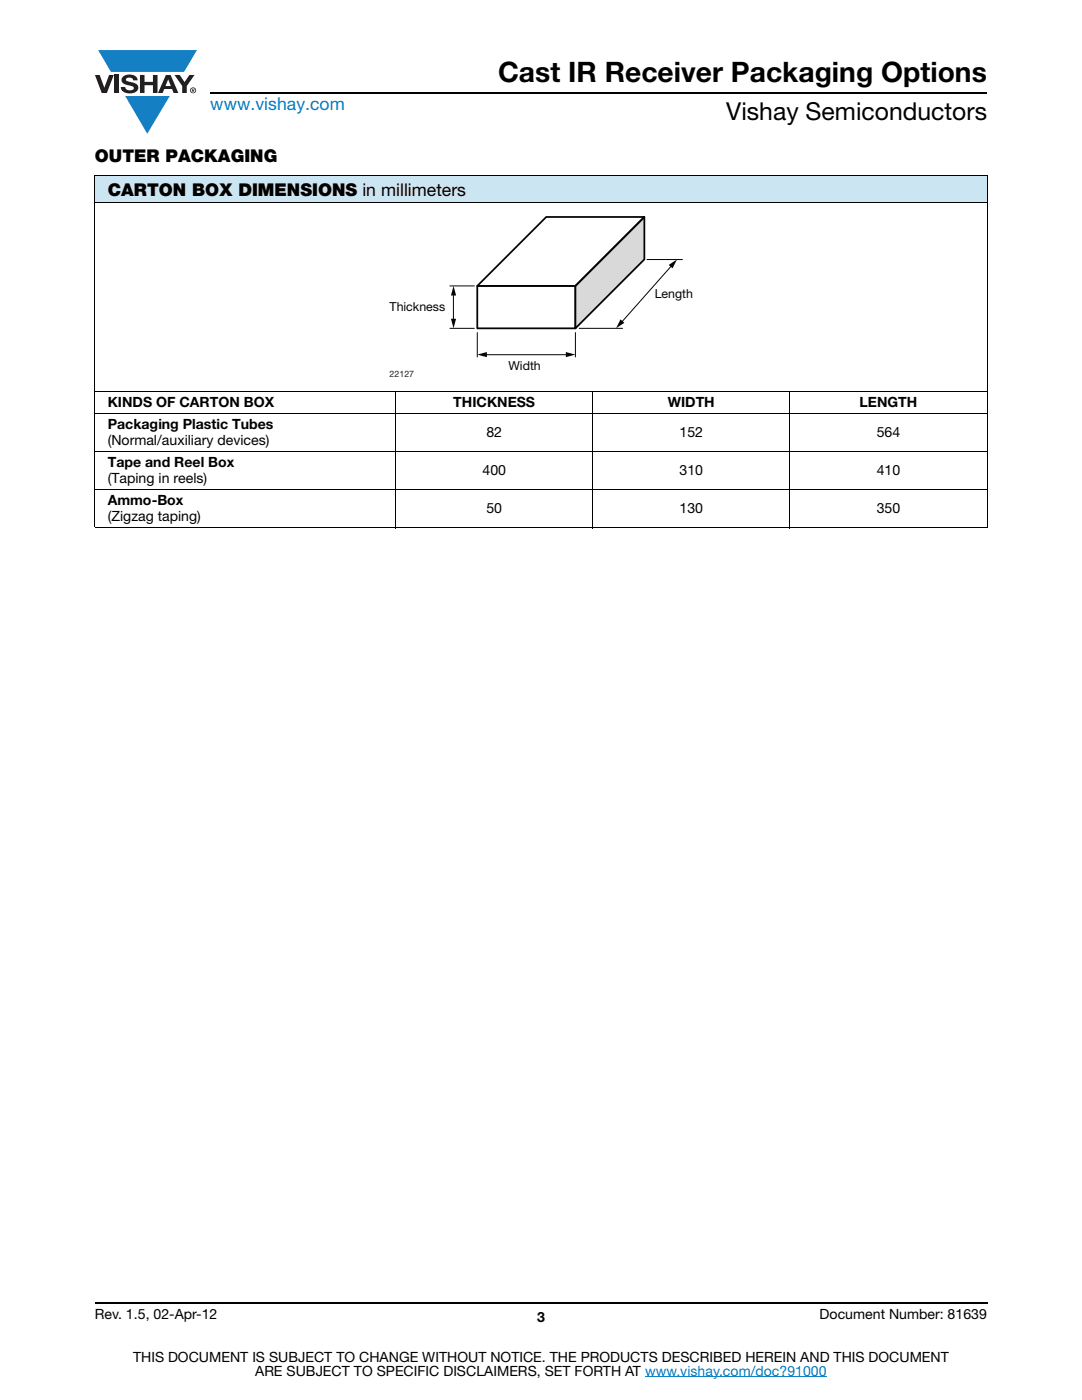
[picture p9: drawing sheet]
<svg xmlns="http://www.w3.org/2000/svg" width="216mm" height="279mm" viewBox="0 0 216 279" stroke-linecap="round" stroke-linejoin="round" font-family="sans-serif">
<defs><g id="words">
<text font-size="5.6" x="99.4" y="16.4">Cast IR Receiver Packaging Options</text>
<text font-size="4.9" x="144.9" y="24">Vishay Semiconductors</text>
<text font-size="3.5" fill="#007ec4" x="42" y="21.9">www.vishay.com</text>
<g font-size="3.5">
<text x="18.9" y="32.3">OUTER PACKAGING</text>
<text x="21.5" y="39.1">CARTON BOX DIMENSIONS in millimeters</text>
</g>
<g font-size="2.8">
<text x="21.5" y="81.3">KINDS OF CARTON BOX</text>
<text x="90.4" y="81.3">THICKNESS</text>
<text x="133.2" y="81.3">WIDTH</text>
<text x="171.5" y="81.3">LENGTH</text>
<text x="21.5" y="85.7">Packaging Plastic Tubes</text>
<text x="21.5" y="88.9">(Normal/auxiliary devices)</text>
<text x="97.1" y="87.3">82</text>
<text x="135.6" y="87.3">152</text>
<text x="174.9" y="87.3">564</text>
<text x="21.5" y="93.3">Tape and Reel Box</text>
<text x="96.3" y="94.8">400</text>
<text x="135.6" y="94.8">310</text>
<text x="174.9" y="94.8">410</text>
<text x="21.5" y="96.4">(Taping in reels)</text>
<text x="21.5" y="100.9">Ammo-Box</text>
<text x="21.5" y="104">(Zigzag taping)</text>
<text x="97.1" y="102.4">50</text>
<text x="135.6" y="102.4">130</text>
<text x="174.9" y="102.4">350</text>
<text x="18.9" y="263.3">Rev. 1.5, 02-Apr-12</text>
<text x="107.2" y="263.8">3</text>
<text x="163.6" y="263.3">Document Number: 81639</text>
<text x="26.5" y="271.7">THIS DOCUMENT IS SUBJECT TO CHANGE WITHOUT NOTICE. THE PRODUCTS DESCRIBED HEREIN AND THIS DOCUMENT</text>
<text x="50.9" y="274.6">ARE SUBJECT TO SPECIFIC DISCLAIMERS, SET FORTH AT www.vishay.com/doc?91000</text>
</g>
<g font-size="2.5" fill="#040503">
<text x="130.6" y="59.4">Length</text>
<text x="77.7" y="62.1">Thickness</text>
<text x="101.5" y="73.9">Width</text>
</g>
<text font-size="1.8" fill="#201d1e" x="77.7" y="75.3">22127</text>
</g></defs>
<g fill="#147fc3">
<path d="M19.6 10h19.7l-2.6 4.3h-1.1h-13.5z"/>
<path d="M25 19.2h8.9l-4.5 7.5z"/>
</g>
<g fill="#231f20">
<path d="M18.9 15h1l.9 2.5 1-2.5h.9l-1.4 3.6h-1z"/>
<path d="M22.9 15h.9v3.6h-.9z"/>
<path d="M24.6 15.3a2.1 2.1 0 0 1 2.8 .3l.1 .4h-.9a.79 .79 0 0 0-.7-.5 .79 .79 0 0 0-.8 .4l.3 .3 1 .2a1.08 1.08 0 0 1 1.2 1 1.08 1.08 0 0 1-1.1 1.2 1.73 1.73 0 0 1-2.4-1.2h.9a.96 .96 0 0 0 .8 .6 .96 .96 0 0 0 .9-.4 1.31 1.31 0 0 0-1.2-.6 1.03 1.03 0 0 1-1.1-.6 1.03 1.03 0 0 1 .2-1.1z"/>
<path d="M27.9 15h.9v1.3h1.7v-1.3h.9v3.6h-.9v-1.6h-1.7v1.6h-.9z"/>
<path d="M34.8 15h1.1l.9 1.4 1-1.4h1l-1.5 2.2v1.4h-.9v-1.4z"/>
<path d="M33.6 15.9l.5 1.3h-1.1zM33.1 15l-1.6 3.6h1l.3-.8h1.5l.3 .8h1l-1.6-3.6z"/>
<path d="M38.1 18a.46 .46 0 0 1 .9 0 .46 .46 0 0 1-.9 0zM37.9 18a.6 .6 0 0 0 1.2 0 .6 .6 0 0 0-1.2 0z"/>
<path d="M38.4 17.8h.2v.2h-.2zM38.3 17.7v.7h.1v-.3l.4 .3-.2-.3 .2-.2-.1-.2z"/>
</g>
<path d="M42 18.6h155M18.9 260h178.1" fill="none" stroke="#000" stroke-width=".36"/>
<path d="M128.7 274.8h36.3" fill="none" stroke="#007ec4" stroke-width=".2"/>
<path d="M18.9 34.9h178.1v5.5h-178.1z" fill="#cce5f3"/>
<path d="M18.9 34.9h178.1M18.9 35v70.2M197 35v70.2M18.9 40.4h178.1M18.9 78.1h178.1M79 78.1v27.3M118.3 78.1v27.3M157.6 78.1v27.3M18.9 82.6h178.1M18.9 90.1h178.1M18.9 97.7h178.1M18.9 105.3h178.1" fill="none" stroke="#000" stroke-width=".2"/>
<path d="M77.7 43.1h60.6v32.5h-60.6z" fill="#fff"/>
<path d="M89.7 57.1h5M90.5 58.6v5.4M129 51.8h7.2M89.7 65.5h5M95.2 66.3v5M114.8 66.3v5M115.5 65.5h8.8" fill="none" stroke="#040503" stroke-width=".2"/>
<g fill="#040503">
<path d="M90.5 57.1l.5 1.9h-1z"/>
<path d="M90 63.6h1l-.5 1.9z"/>
</g>
<path d="M96.8 70.8h16.5" fill="none" stroke="#040503" stroke-width=".2"/>
<g fill="#040503">
<path d="M95.2 70.8l1.9-.5v1z"/>
<path d="M112.9 70.3l1.9 .5-1.9 .5z"/>
</g>
<path d="M134.1 53l-10.1 11.4" fill="none" stroke="#040503" stroke-width=".2"/>
<g fill="#040503">
<path d="M123.8 63.7l.8 .7-1.7 1.1z"/>
<path d="M133.4 52.9l1.7-1.1-.9 1.8z"/>
</g>
<path d="M95.2 57.1h19.6v8.4h-19.6z" fill="none" stroke="#040503" stroke-width=".35"/>
<path d="M128.6 43.3v8.5l-13.8 13.7v-8.4z" fill="#d9d9d9"/>
<path d="M109 43.3h19.6l-13.8 13.8h-19.6zM128.6 43.3v8.5l-13.8 13.7v-8.4z" fill="none" stroke="#040503" stroke-width=".35"/>
<use href="#words"/>
</svg>
